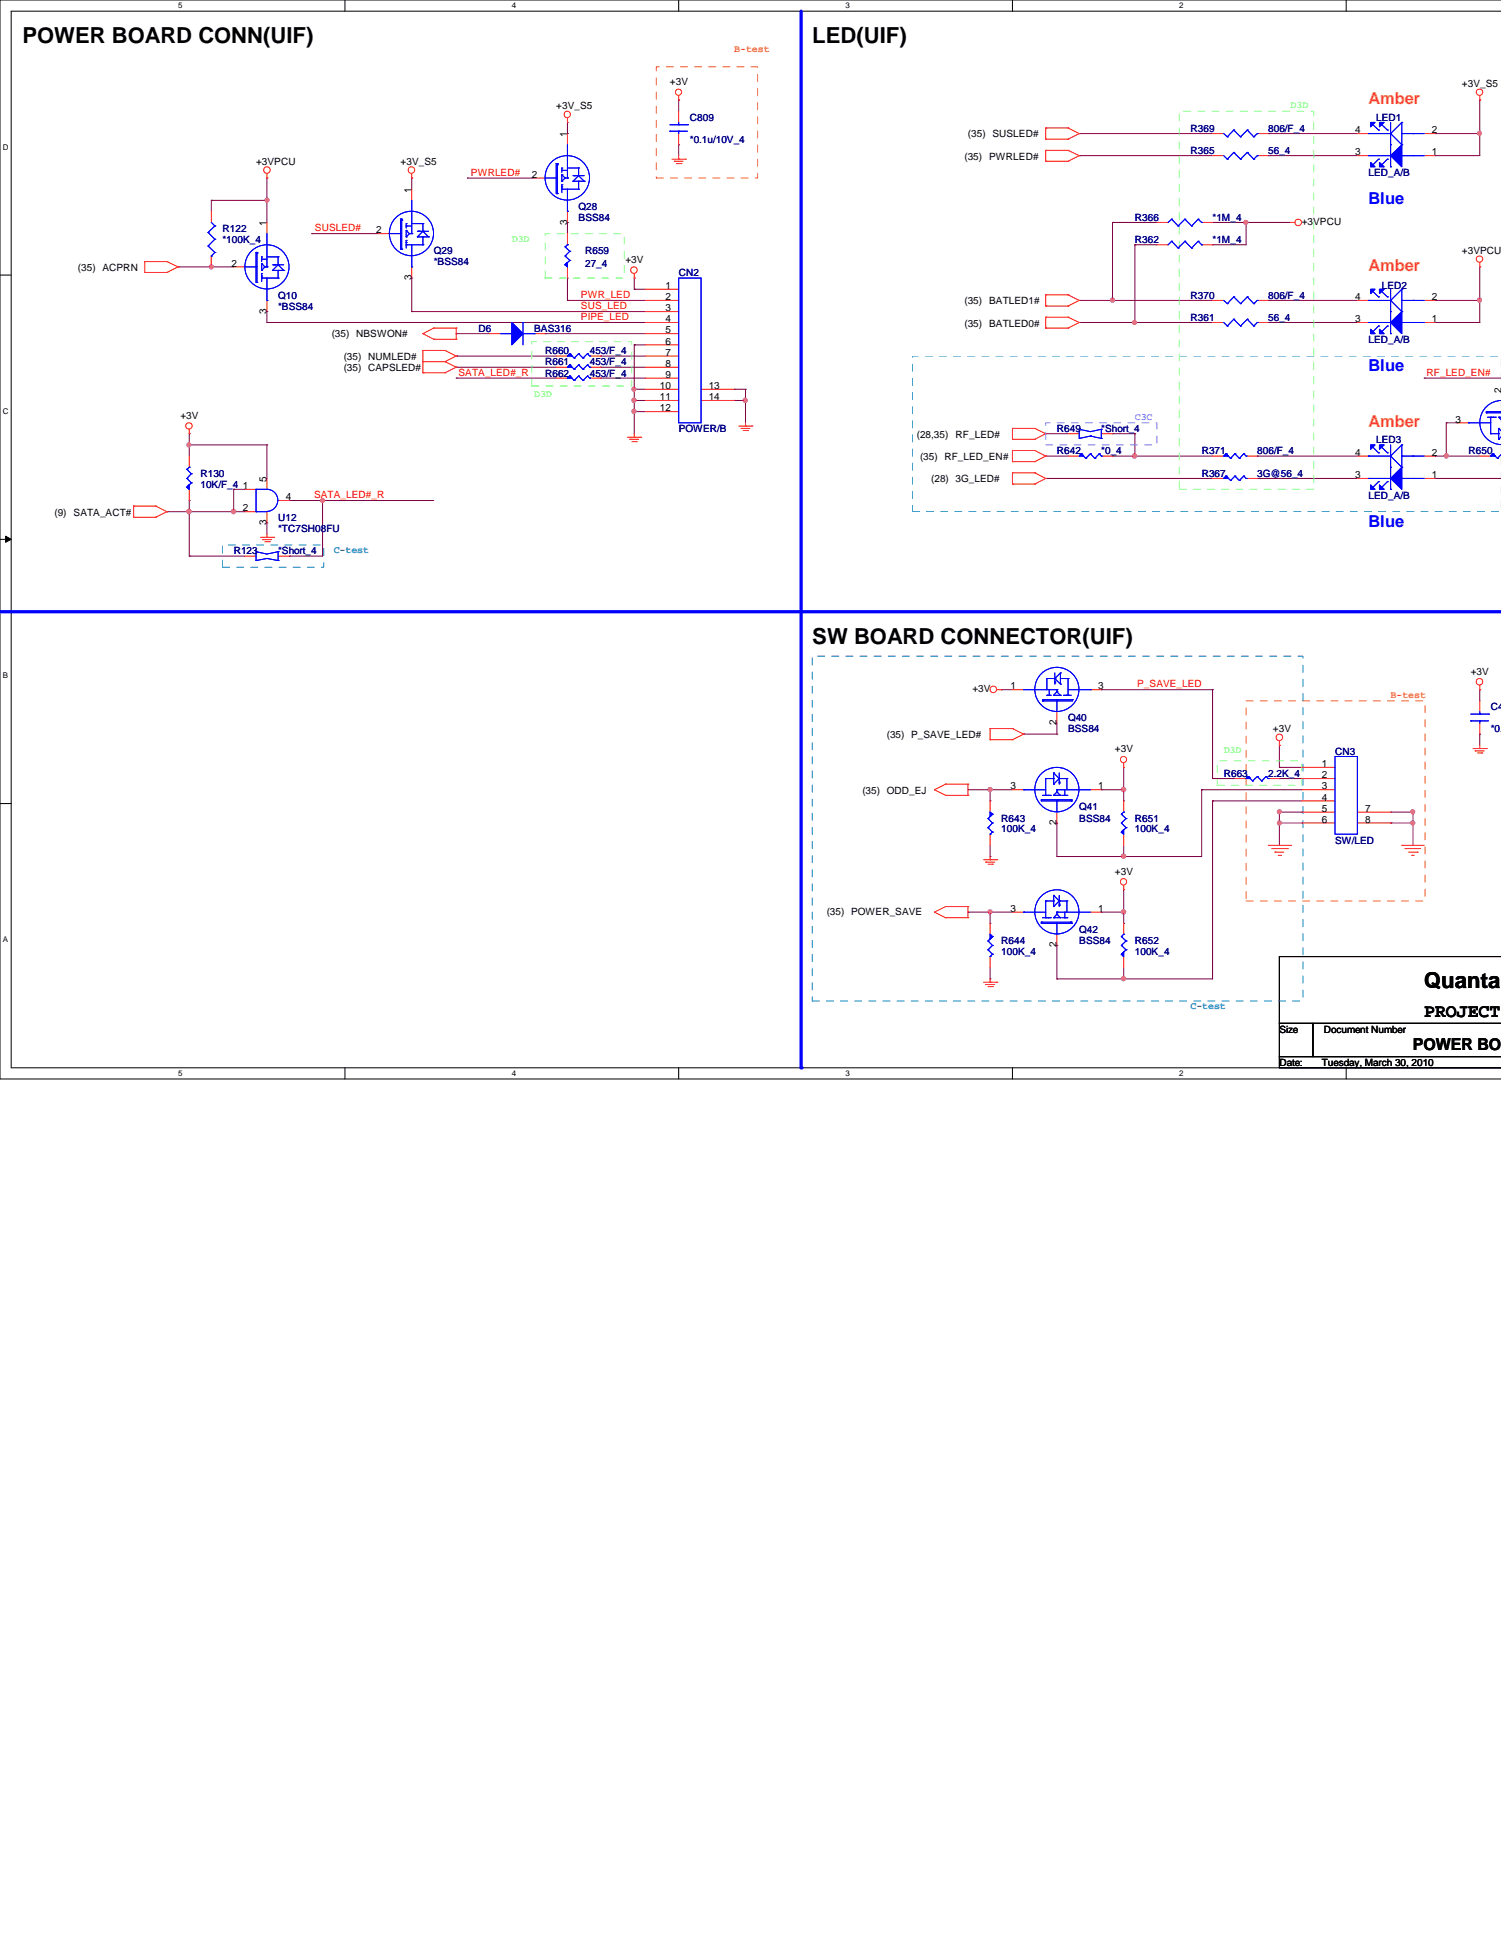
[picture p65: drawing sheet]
<svg xmlns="http://www.w3.org/2000/svg" width="216mm" height="279mm" viewBox="0 0 216 279" stroke-linecap="round" stroke-linejoin="round" font-family="sans-serif">
<defs><g id="words">
<g font-size="3.2">
<text x="3.2" y="6.2">POWER BOARD CONN(UIF)</text>
<text x="116.8" y="6.2">LED(UIF)</text>
<text x="116.8" y="92.6">SW BOARD CONNECTOR(UIF)</text>
<text x="204.9" y="142.2">Quanta C</text>
</g>
<text font-size="2.7" x="204.9" y="146.3">PROJECT</text>
<g font-size="2.4" fill="#ff8000">
<text x="196.8" y="15">Amber</text>
<text x="196.8" y="39">Amber</text>
<text x="196.8" y="61.4">Amber</text>
</g>
<g font-size="2.4" fill="#00f">
<text x="196.8" y="29.4">Blue</text>
<text x="196.8" y="53.4">Blue</text>
<text x="196.8" y="75.8">Blue</text>
</g>
<text font-size="2.4" x="203.2" y="151">POWER BOA</text>
<g font-size="1.4" fill="#ff8000">
<text x="105.6" y="7.5">B-test</text>
<text x="200" y="100.4">B-test</text>
</g>
<g font-size="1.4">
<text x="80" y="15.7">+3V_S5</text>
<text x="96.4" y="12.2">+3V</text>
<text x="210.3" y="12.6">+3V_S5</text>
<text x="36.8" y="23.7">+3VPCU</text>
<text x="57.6" y="23.7">+3V_S5</text>
<text x="81.6" y="19.7" transform="rotate(-90 81.6 19.7)">1</text>
<text x="138.7" y="23">(35) PWRLED#</text>
<text x="139.2" y="19.8">(35) SUSLED#</text>
<text x="194.9" y="19.2">4</text>
<text x="194.9" y="22.4">3</text>
<text x="206" y="22.4">1</text>
<text x="206" y="19.2">2</text>
<text x="59.2" y="27.7" transform="rotate(-90 59.2 27.7)">1</text>
<text x="76.5" y="25.6">2</text>
<text x="38.4" y="32.5" transform="rotate(-90 38.4 32.5)">1</text>
<text x="54.1" y="33.6">2</text>
<text x="81.6" y="32.3" transform="rotate(-90 81.6 32.3)">3</text>
<text x="187.2" y="32.4">+3VPCU</text>
<text x="11.2" y="39">(35) ACPRN</text>
<text x="33.3" y="38.4">2</text>
<text x="59.2" y="40.3" transform="rotate(-90 59.2 40.3)">3</text>
<text x="90" y="37.8">+3V</text>
<text x="95.7" y="41.6">1</text>
<text x="210.3" y="36.6">+3VPCU</text>
<text x="38.4" y="45.1" transform="rotate(-90 38.4 45.1)">3</text>
<text x="95.7" y="43.2">2</text>
<text x="95.7" y="44.8">3</text>
<text x="95.7" y="46.4">4</text>
<text x="95.7" y="48">5</text>
<text x="138.7" y="43.8">(35) BATLED1#</text>
<text x="138.7" y="47">(35) BATLED0#</text>
<text x="194.9" y="43.2">4</text>
<text x="194.9" y="46.4">3</text>
<text x="206" y="46.4">1</text>
<text x="206" y="43.2">2</text>
<text x="47.7" y="48.6">(35) NBSWON#</text>
<text x="49.4" y="51.8">(35) NUMLED#</text>
<text x="49.4" y="53.4">(35) CAPSLED#</text>
<text x="95.7" y="49.6">6</text>
<text x="95.7" y="51.2">7</text>
<text x="95.7" y="52.8">8</text>
<text x="94.9" y="56">10</text>
<text x="94.9" y="57.6">11</text>
<text x="94.9" y="59.2">12</text>
<text x="95.7" y="54.4">9</text>
<text x="101.9" y="56">13</text>
<text x="101.9" y="57.6">14</text>
<text x="216" y="56.5" transform="rotate(-90 216 56.5)">2</text>
<text x="26" y="60.2">+3V</text>
<text x="131.9" y="63">(28,35)</text>
<text x="137.5" y="63">RF_LED#</text>
<text x="194.9" y="65.6">4</text>
<text x="206" y="65.6">2</text>
<text x="209.3" y="60.8">3</text>
<text x="34.9" y="70.4">1</text>
<text x="38.4" y="69.3" transform="rotate(-90 38.4 69.3)">5</text>
<text x="41.1" y="72">4</text>
<text x="132.3" y="66.2">(35) RF_LED_EN#</text>
<text x="133.9" y="69.4">(28) 3G_LED#</text>
<text x="194.9" y="68.8">3</text>
<text x="206" y="68.8">1</text>
<text x="7.8" y="74.2">(9) SATA_ACT#</text>
<text x="34.9" y="73.6">2</text>
<text x="38.4" y="75.5" transform="rotate(-90 38.4 75.5)">3</text>
<text x="139.9" y="99.6">+3V</text>
<text x="145.3" y="99.2">1</text>
<text x="157.9" y="99.2">3</text>
<text x="211.5" y="97.1">+3V</text>
<text x="127.6" y="106.2">(35) P_SAVE_LED#</text>
<text x="152" y="104.3" transform="rotate(-90 152 104.3)">2</text>
<text x="183.1" y="105.4">+3V</text>
<text x="145.3" y="113.6">3</text>
<text x="157.9" y="113.6">1</text>
<text x="160.4" y="108.2">+3V</text>
<text x="190.1" y="110.4">1</text>
<text x="190.1" y="112">2</text>
<text x="190.1" y="113.6">3</text>
<text x="124" y="114.2">(35) ODD_EJ</text>
<text x="152" y="118.7" transform="rotate(-90 152 118.7)">2</text>
<text x="190.1" y="115.2">4</text>
<text x="190.1" y="116.8">5</text>
<text x="190.1" y="118.4">6</text>
<text x="196.3" y="116.8">7</text>
<text x="196.3" y="118.4">8</text>
<text x="160.4" y="125.9">+3V</text>
<text x="118.9" y="131.6">(35) POWER_SAVE</text>
<text x="145.3" y="131.2">3</text>
<text x="157.9" y="131.2">1</text>
<text x="152" y="136.3" transform="rotate(-90 152 136.3)">2</text>
<text x="184" y="148.6">Size</text>
<text x="190.4" y="148.6">Document Number</text>
<text x="184" y="153.4">Date:</text>
<text x="190.1" y="153.4">Tuesday, March 30, 2010</text>
</g>
<g font-size="1.4" fill="#000080">
<text x="99.2" y="17.4">C809</text>
<text x="198" y="17.4">LED1</text>
<text x="99.2" y="20.6">*0.1u/10V_4</text>
<text x="171.2" y="19">R369</text>
<text x="171.2" y="22.2">R365</text>
<text x="182.4" y="19">806/F_4</text>
<text x="182.4" y="22.2">56_4</text>
<text x="196.8" y="25.4">LED_A/B</text>
<text x="32" y="33.4">R122</text>
<text x="32" y="35">*100K_4</text>
<text x="83.2" y="30.2">Q28</text>
<text x="83.2" y="31.8">BSS84</text>
<text x="163.2" y="35">R362</text>
<text x="163.2" y="31.8">R366</text>
<text x="174.4" y="35">*1M_4</text>
<text x="174.4" y="31.8">*1M_4</text>
<text x="62.4" y="36.6">Q29</text>
<text x="62.4" y="38.2">*BSS84</text>
<text x="84.2" y="36.6">R659</text>
<text x="84.2" y="38.5">27_4</text>
<text x="97.6" y="39.8">CN2</text>
<text x="198.8" y="41.5">LED2</text>
<text x="40" y="43">Q10</text>
<text x="40" y="44.6">*BSS84</text>
<text x="68.8" y="47.8">D6</text>
<text x="76.8" y="47.8">BAS316</text>
<text x="171.2" y="43">R370</text>
<text x="171.2" y="46.2">R361</text>
<text x="182.4" y="43">806/F_4</text>
<text x="182.4" y="46.2">56_4</text>
<text x="78.4" y="51">R660</text>
<text x="78.4" y="52.6">R661</text>
<text x="84.8" y="51">453/F_4</text>
<text x="84.8" y="52.6">453/F_4</text>
<text x="196.8" y="49.4">LED_A/B</text>
<text x="78.4" y="54.2">R662</text>
<text x="84.8" y="54.2">453/F_4</text>
<text x="97.6" y="62.2">POWER/B</text>
<text x="152" y="65.4">R642</text>
<text x="152" y="62.2">R649</text>
<text x="158.4" y="65.4">*0_4</text>
<text x="158.4" y="62.2">*Short_4</text>
<text x="172.8" y="65.4">R371</text>
<text x="180.8" y="65.4">806/F_4</text>
<text x="198" y="63.8">LED3</text>
<text x="211.2" y="65.4">R650</text>
<text x="28.8" y="68.6">R130</text>
<text x="28.8" y="70.2">10K/F_4</text>
<text x="172.8" y="68.6">R367</text>
<text x="180.8" y="68.6">3G@56_4</text>
<text x="196.8" y="71.8">LED_A/B</text>
<text x="40" y="75">U12</text>
<text x="40" y="76.6">*TC7SH08FU</text>
<text x="33.6" y="79.8">R123</text>
<text x="40" y="79.8">*Short_4</text>
<text x="153.6" y="103.8">Q40</text>
<text x="153.6" y="105.4">BSS84</text>
<text x="214.4" y="102.2">C49</text>
<text x="214.4" y="105.4">*0.1</text>
<text x="176" y="111.8">R663</text>
<text x="182.4" y="111.8">2.2K_4</text>
<text x="192" y="108.6">CN3</text>
<text x="144" y="118.2">R643</text>
<text x="144" y="119.8">100K_4</text>
<text x="155.2" y="116.6">Q41</text>
<text x="155.2" y="118.2">BSS84</text>
<text x="163.2" y="118.2">R651</text>
<text x="163.2" y="119.8">100K_4</text>
<text x="192" y="121.4">SW/LED</text>
<text x="144" y="135.8">R644</text>
<text x="144" y="137.4">100K_4</text>
<text x="155.2" y="134.2">Q42</text>
<text x="155.2" y="135.8">BSS84</text>
<text x="163.2" y="135.8">R652</text>
<text x="163.2" y="137.4">100K_4</text>
</g>
<g font-size="1.4" fill="#80ff80">
<text x="185.6" y="15.5">D3D</text>
<text x="73.6" y="34.8">D3D</text>
<text x="76.8" y="57.2">D3D</text>
<text x="176" y="108.4">D3D</text>
</g>
<g font-size="1.4" fill="#f00">
<text x="67.7" y="25.3">PWRLED#</text>
<text x="45.3" y="33.3">SUSLED#</text>
<text x="83.6" y="46.1">PIPE_LED</text>
<text x="83.6" y="44.5">SUS_LED</text>
<text x="83.6" y="42.9">PWR_LED</text>
<text x="66" y="54.1">SATA_LED#_R</text>
<text x="205.2" y="54.1">RF_LED_EN#</text>
<text x="45.2" y="71.7">SATA_LED#_R</text>
<text x="163.6" y="98.9">P_SAVE_LED</text>
</g>
<text font-size="1.4" fill="#8080ff" x="163.2" y="60.4">C3C</text>
<g font-size="1.4" fill="#008080">
<text x="48" y="79.5">C-test</text>
<text x="171.2" y="145.2">C-test</text>
</g>
<g font-size="1.1">
<text x="25.6" y="1.1">5</text>
<text x="73.6" y="1.1">4</text>
<text x="121.6" y="1.1">3</text>
<text x="169.6" y="1.1">2</text>
<text x=".4" y="21.5">D</text>
<text x=".4" y="59.5">C</text>
<text x=".4" y="97.5">B</text>
<text x=".4" y="135.6">A</text>
<text x="25.6" y="154.8">5</text>
<text x="73.6" y="154.8">4</text>
<text x="121.6" y="154.8">3</text>
<text x="169.6" y="154.8">2</text>
</g>
</g></defs>
<path d="M215.9 0h-215.9v155.2h215.9M215.9 1.6h-214.3v152h214.3" fill="none" stroke="#000" stroke-width=".14"/>
<g fill="#fff">
<path d="M25.6 .2h.6v1.2h-.6z"/>
<path d="M25.6 153.8h.6v1.2h-.6z"/>
</g>
<path d="M49.6 0v1.6M49.6 153.6v1.6" fill="none" stroke="#000" stroke-width=".14"/>
<g fill="#fff">
<path d="M73.6 .2h.6v1.2h-.6z"/>
<path d="M73.6 153.8h.6v1.2h-.6z"/>
</g>
<path d="M97.6 0v1.6M97.6 153.6v1.6" fill="none" stroke="#000" stroke-width=".14"/>
<g fill="#fff">
<path d="M121.6 .2h.6v1.2h-.6z"/>
<path d="M121.6 153.8h.6v1.2h-.6z"/>
</g>
<path d="M145.6 0v1.6M145.6 153.6v1.6" fill="none" stroke="#000" stroke-width=".14"/>
<g fill="#fff">
<path d="M169.6 .2h.6v1.2h-.6z"/>
<path d="M169.6 153.8h.6v1.2h-.6z"/>
</g>
<path d="M193.6 0v1.6M193.6 153.6v1.6" fill="none" stroke="#000" stroke-width=".14"/>
<g fill="#fff">
<path d="M.4 20.6h.8v1.2h-.8z"/>
<path d="M.4 58.5h.8v1.2h-.8z"/>
</g>
<path d="M0 39.6h1.6" fill="none" stroke="#000" stroke-width=".14"/>
<path d="M.4 96.6h.7v1.1h-.7z" fill="#fff"/>
<path d="M0 77.6h1.6M.8 77.1l.8 .5-.8 .4z" fill="none" stroke="#000" stroke-width=".14"/>
<path d="M.8 77.1l.8 .5-.8 .4z" fill="#000"/>
<path d="M.4 134.6h.7v1.2h-.7z" fill="#fff"/>
<path d="M0 115.6h1.6" fill="none" stroke="#000" stroke-width=".14"/>
<path d="M38.4 28.8h.1M38.4 28.8v3.2M107.2 56h.1M107.2 56v1.6" fill="none" stroke="#800040" stroke-width=".14"/>
<circle cx="38.4" cy="28.8" r=".3" fill="#f0f"/>
<circle cx="38.4" cy="28.8" r=".3" fill="none" stroke="#f0f" stroke-width=".14"/>
<path d="M30.4 38.4h.1M30.4 38.4h3.2M38.4 46.4h.1M38.4 44.8h.1M38.4 46.4h54.4M38.4 44.8v1.6" fill="none" stroke="#800040" stroke-width=".14"/>
<circle cx="30.4" cy="38.4" r=".3" fill="#f0f"/>
<circle cx="30.4" cy="38.4" r=".3" fill="none" stroke="#f0f" stroke-width=".14"/>
<path d="M65.6 48h.1M65.6 48h4.8M206.4 46.4h.1M212.9 43.2h.1M212.9 43.2v3.2h-6.5" fill="none" stroke="#800040" stroke-width=".14"/>
<circle cx="212.8" cy="43.2" r=".3" fill="#f0f"/>
<circle cx="212.8" cy="43.2" r=".3" fill="none" stroke="#f0f" stroke-width=".14"/>
<path d="M163.2 35.2h.1M163.2 35.2v11.2h-8M155.2 46.4h.1M160 43.2h.1M160 43.2h14.4" fill="none" stroke="#800040" stroke-width=".14"/>
<circle cx="160" cy="43.2" r=".3" fill="#f0f"/>
<circle cx="160" cy="43.2" r=".3" fill="none" stroke="#f0f" stroke-width=".14"/>
<path d="M163.2 46.4h.1M163.2 46.4h11.2" fill="none" stroke="#800040" stroke-width=".14"/>
<circle cx="163.2" cy="46.4" r=".3" fill="#f0f"/>
<circle cx="163.2" cy="46.4" r=".3" fill="none" stroke="#f0f" stroke-width=".14"/>
<path d="M160 32h.1M160 32h6.4M163.2 35.2h.1M163.2 35.2h3.2M174.4 35.2h.1M174.4 32h.1M174.4 32h11.2M179.2 32h.1M179.2 32v3.2h-4.8M212.9 38.4h.1M212.9 38.4v4.8" fill="none" stroke="#800040" stroke-width=".14"/>
<circle cx="179.2" cy="32" r=".3" fill="#f0f"/>
<circle cx="179.2" cy="32" r=".3" fill="none" stroke="#f0f" stroke-width=".14"/>
<g fill="none" stroke="#800040" stroke-width=".14">
<path d="M155.2 19.2h.1M155.2 19.2h19.2M182.4 19.2h.1M182.4 19.2h12.8M212.9 19.2h.1M212.9 14.4h.1M212.9 14.4v8h-6.5M155.2 22.4h.1M155.2 22.4h19.2M160 32h.1M160 32v11.2h-4.8M182.4 22.4h.1"/>
<path d="M182.4 22.4h12.8M206.4 22.4h.1M155.2 43.2h.1M182.4 43.2h.1M182.4 46.4h.1M182.4 43.2h12.8M182.4 46.4h12.8M206.4 43.2h.1M206.4 43.2h6.5"/>
</g>
<circle cx="212.8" cy="19.2" r=".3" fill="#f0f"/>
<circle cx="212.8" cy="19.2" r=".3" fill="none" stroke="#f0f" stroke-width=".14"/>
<g fill="none" stroke="#800040" stroke-width=".14">
<path d="M81.6 19.2h.1M81.6 17.6v1.6M206.4 19.2h.1M206.4 19.2h6.5M25.6 38.4h.1M30.4 28.8h.1M30.4 36.8h.1M30.4 28.8v1.6M30.4 36.8v1.6h-4.8M38.4 25.6h.1M38.4 25.6v3.2h-8M44.8 33.6h.1"/>
<path d="M44.8 33.6h9.6M59.2 25.6h.1M59.2 25.6v1.6M67.2 25.6h.1M67.2 25.6h9.6M59.2 44.8h.1M59.2 40h.1M59.2 40v4.8M59.2 44.8h33.6M81.6 40h.1M81.6 43.2h.1M81.6 40v3.2"/>
<path d="M81.6 43.2h11.2M107.2 57.6h.1M107.2 57.6v3.2"/>
</g>
<circle cx="107.2" cy="57.6" r=".31" fill="#f0f"/>
<circle cx="107.2" cy="57.6" r=".31" fill="none" stroke="#f0f" stroke-width=".14"/>
<g fill="none" stroke="#800040" stroke-width=".14">
<path d="M105.6 57.6h.1M105.6 56h.1M105.6 57.6h1.6M105.6 56h1.6M24 73.6h.1M24 73.6h9.6M27.2 62.4h.1M27.2 72h.1M27.2 73.6h.1M27.2 62.4v1.6M27.2 72v1.6M38.4 75.2h.1"/>
<path d="M38.4 75.2v1.6M46.4 72h.1M46.4 72h16"/>
</g>
<circle cx="27.2" cy="73.6" r=".31" fill="#f0f"/>
<circle cx="27.2" cy="73.6" r=".31" fill="none" stroke="#f0f" stroke-width=".14"/>
<path d="M27.2 73.6h.1M27.2 73.6v6.4" fill="none" stroke="#800040" stroke-width=".14"/>
<circle cx="27.2" cy="73.6" r=".31" fill="#f0f"/>
<circle cx="27.2" cy="73.6" r=".31" fill="none" stroke="#f0f" stroke-width=".14"/>
<path d="M27.2 64h.1M27.2 64v1.6M33.6 73.6h.1M33.6 73.6h1.6" fill="none" stroke="#800040" stroke-width=".14"/>
<circle cx="33.6" cy="73.6" r=".32" fill="#f0f"/>
<circle cx="33.6" cy="73.6" r=".32" fill="none" stroke="#f0f" stroke-width=".14"/>
<path d="M33.6 70.4h.1M33.6 70.4v3.2M33.6 70.4h1.6M38.4 64h.1M38.4 64v4.8M41.6 72h.1M41.6 72h4.8M46.4 72h.1M46.4 72v8h-4.8M27.2 80h.1M27.2 80h8M41.6 80h.1" fill="none" stroke="#800040" stroke-width=".14"/>
<circle cx="46.4" cy="72" r=".3" fill="#f0f"/>
<circle cx="46.4" cy="72" r=".3" fill="none" stroke="#f0f" stroke-width=".14"/>
<path d="M27.2 64h.1M27.2 64h11.2" fill="none" stroke="#800040" stroke-width=".14"/>
<circle cx="27.2" cy="64" r=".3" fill="#f0f"/>
<circle cx="27.2" cy="64" r=".3" fill="none" stroke="#f0f" stroke-width=".14"/>
<path d="M65.6 51.2h.1M65.6 52.8h.1M65.6 51.2h14.4M65.6 52.8h14.4M91.2 59.2h.1M91.2 59.2v3.2M91.2 59.2h1.6" fill="none" stroke="#800040" stroke-width=".14"/>
<circle cx="91.2" cy="59.2" r=".3" fill="#f0f"/>
<circle cx="91.2" cy="59.2" r=".3" fill="none" stroke="#f0f" stroke-width=".14"/>
<path d="M91.2 40h.1M91.2 41.6h.1M91.2 49.6h.1M91.2 56h.1M91.2 40v1.6M91.2 56v1.6M91.2 41.6h1.6M91.2 49.6h1.6M91.2 56h1.6" fill="none" stroke="#800040" stroke-width=".14"/>
<circle cx="91.2" cy="56" r=".3" fill="#f0f"/>
<circle cx="91.2" cy="56" r=".3" fill="none" stroke="#f0f" stroke-width=".14"/>
<path d="M91.2 57.6h.1M91.2 57.6h1.6M91.2 57.6v1.6" fill="none" stroke="#800040" stroke-width=".14"/>
<circle cx="91.2" cy="57.6" r=".31" fill="#f0f"/>
<circle cx="91.2" cy="57.6" r=".31" fill="none" stroke="#f0f" stroke-width=".14"/>
<g fill="none" stroke="#800040" stroke-width=".14">
<path d="M65.6 54.4h.1M65.6 54.4h14.4M78.4 48h.1M78.4 48h14.4M91.2 49.6h.1M91.2 49.6v6.4M150.4 68.8h.1M150.4 68.8h24M163.2 65.6h.1M163.2 65.6h11.2M180.8 68.8h.1M180.8 65.6h.1"/>
<path d="M180.8 68.8h14.4M180.8 65.6h14.4M206.4 68.8h.1M206.4 68.8h9.5"/>
</g>
<circle cx="163.2" cy="65.6" r=".31" fill="#f0f"/>
<circle cx="163.2" cy="65.6" r=".31" fill="none" stroke="#f0f" stroke-width=".14"/>
<g fill="none" stroke="#800040" stroke-width=".14">
<path d="M212.9 99.2h.1M212.9 99.2v1.6M174.4 112h.1M174.4 112h3.2M184 110.4h.1M184 107.2h.1M184 118.4h.1M184 110.4h3.2M184 107.2v3.2M184 118.4v3.2M184 118.4h3.2M212.9 105.6h.1"/>
<path d="M212.9 105.6v1.6"/>
</g>
<circle cx="184" cy="118.4" r=".3" fill="#f0f"/>
<circle cx="184" cy="118.4" r=".3" fill="none" stroke="#f0f" stroke-width=".14"/>
<path d="M184 116.8h.1M184 116.8h3.2M200 118.4h.1M200 118.4h3.2M203.2 118.4h.1M203.2 118.4v3.2" fill="none" stroke="#800040" stroke-width=".14"/>
<circle cx="203.2" cy="118.4" r=".3" fill="#f0f"/>
<circle cx="203.2" cy="118.4" r=".3" fill="none" stroke="#f0f" stroke-width=".14"/>
<g fill="none" stroke="#800040" stroke-width=".14">
<path d="M97.6 14.4h.1M97.6 14.4v1.6M97.6 20.8h.1M97.6 20.8v1.6M204.9 54.4h.1M204.9 54.4h11M150.4 62.4h.1M150.4 65.6h.1M150.4 62.4h3.2M150.4 65.6h3.2M160 62.4h.1M160 62.4h3.2"/>
<path d="M163.2 62.4h.1M163.2 62.4v3.2M208 65.6h.1M208 60.8h.1M208 65.6h4.9M208 60.8h1.6M208 60.8v4.8M144 99.2h.1M144 99.2h1.6M158.4 99.2h.1M158.4 99.2h16M174.4 99.2h.1"/>
<path d="M174.4 99.2v12.8M147.2 105.6h.1M147.2 105.6h4.8M152 105.6h.1M152 104v1.6M172.8 113.6h.1M172.8 113.6h14.4M172.8 113.6v9.6M174.4 115.2h.1M174.4 115.2h12.8M174.4 115.2v25.6M200 116.8h.1"/>
<path d="M200 116.8h3.2"/>
</g>
<circle cx="208" cy="65.6" r=".31" fill="#f0f"/>
<circle cx="208" cy="65.6" r=".31" fill="none" stroke="#f0f" stroke-width=".14"/>
<path d="M160 65.6h.1M160 65.6h3.2M206.4 65.6h.1M206.4 65.6h1.6M142.4 113.6h.1M142.4 113.6h3.2M161.6 113.6h.1M161.6 110.4v3.2M161.6 123.2h.1M161.6 121.6v1.6" fill="none" stroke="#800040" stroke-width=".14"/>
<circle cx="161.6" cy="113.6" r=".32" fill="#f0f"/>
<circle cx="161.6" cy="113.6" r=".32" fill="none" stroke="#f0f" stroke-width=".14"/>
<path d="M142.4 115.2h.1M142.4 113.6v1.6M142.4 123.2h.1M142.4 121.6v1.6" fill="none" stroke="#800040" stroke-width=".14"/>
<circle cx="142.4" cy="113.6" r=".31" fill="#f0f"/>
<circle cx="142.4" cy="113.6" r=".31" fill="none" stroke="#f0f" stroke-width=".14"/>
<path d="M152 118.4h.1M152 118.4v4.8M158.4 113.6h.1M158.4 113.6h3.2M161.6 123.2h.1M161.6 123.2h11.2" fill="none" stroke="#800040" stroke-width=".14"/>
<circle cx="161.6" cy="123.2" r=".31" fill="#f0f"/>
<circle cx="161.6" cy="123.2" r=".31" fill="none" stroke="#f0f" stroke-width=".14"/>
<path d="M142.4 131.2h.1M142.4 131.2h3.2M161.6 139.2v1.6M161.6 140.8h.1" fill="none" stroke="#800040" stroke-width=".14"/>
<circle cx="142.4" cy="131.2" r=".3" fill="#f0f"/>
<circle cx="142.4" cy="131.2" r=".3" fill="none" stroke="#f0f" stroke-width=".14"/>
<path d="M161.6 131.2h.1M161.6 128v3.2" fill="none" stroke="#800040" stroke-width=".14"/>
<circle cx="161.6" cy="131.2" r=".31" fill="#f0f"/>
<circle cx="161.6" cy="131.2" r=".31" fill="none" stroke="#f0f" stroke-width=".14"/>
<path d="M142.4 132.8h.1M142.4 131.2v1.6M142.4 139.2v1.6M152 136h.1M152 136v4.8M158.4 131.2h.1M158.4 131.2h3.2M142.4 140.8h.1M161.6 140.8h.1M161.6 140.8h12.8" fill="none" stroke="#800040" stroke-width=".14"/>
<circle cx="161.6" cy="140.8" r=".31" fill="#f0f"/>
<circle cx="161.6" cy="140.8" r=".31" fill="none" stroke="#f0f" stroke-width=".14"/>
<path d="M184 116.8h.1M184 116.8v1.6M139.2 131.2h.1M139.2 131.2h3.2M152 123.2h.1M152 123.2h9.6M152 140.8h.1M152 140.8h9.6" fill="none" stroke="#800040" stroke-width=".14"/>
<circle cx="184" cy="116.8" r=".3" fill="#f0f"/>
<circle cx="184" cy="116.8" r=".3" fill="none" stroke="#f0f" stroke-width=".14"/>
<path d="M139.2 113.6h.1M139.2 113.6h3.2M203.2 116.8h.1M203.2 116.8v1.6" fill="none" stroke="#800040" stroke-width=".14"/>
<circle cx="203.2" cy="116.8" r=".3" fill="#f0f"/>
<circle cx="203.2" cy="116.8" r=".3" fill="none" stroke="#f0f" stroke-width=".14"/>
<g fill="none" stroke="#800040" stroke-width=".14">
<path d="M81.6 32h.1M81.6 32v1.6M86.4 51.2h.1M86.4 52.8h.1M86.4 54.4h.1M86.4 51.2h6.4M86.4 52.8h6.4M86.4 54.4h6.4M161.6 115.2h.1M161.6 113.6v1.6M184 112h.1M184 112h3.2"/>
<path d="M161.6 132.8h.1M161.6 131.2v1.6"/>
</g>
<g fill="none" stroke="#f00" stroke-width=".14">
<path d="M81.6 17.6h.1M81.6 17v.6M97.6 14.4h.1M97.6 13.8v.6M150.4 18.4h.1M150.4 18.4v1.6M150.4 18.4h3.2M153.6 18.4h.1M153.6 18.4l1.6 .8M155.2 19.2h.1M155.2 19.2l-1.6 .8M212.9 14.4h.1"/>
<path d="M212.9 13.8v.6M20.8 39.2h.1M20.8 37.6h.1M20.8 39.2h3.2M20.8 37.6v1.6M20.8 37.6h3.2M24 39.2h.1M24 37.6h.1M24 37.6l1.6 .8M25.6 38.4h.1M25.6 38.4l-1.6 .8M38.4 25.6h.1"/>
<path d="M38.4 25v.6M59.2 25.6h.1M59.2 25v.6M91.2 39.4v.6M96.6 22.9h2M97 23.2h.1M97 23.2h1.3M97.3 23.5h.7M97.6 22.9h.1M97.6 22.4v.5M98 23.5h.1M98.6 22.9h.1"/>
<path d="M150.4 23.2h.1M150.4 21.6h.1M150.4 20h.1M150.4 21.6v1.6M150.4 23.2h3.2M150.4 21.6h3.2M150.4 20h3.2M153.6 23.2h.1M153.6 21.6h.1M153.6 20h.1M153.6 21.6l1.6 .8M155.2 22.4h.1"/>
<path d="M155.2 22.4l-1.6 .8M185.6 32h.1M185.6 32h.7M212.9 38.4h.1M212.9 37.8v.6M60.8 48h.1M60.8 50.4h.1M60.8 52h.1M60.8 53.6h.1M60.8 48l1.6 .8M60.8 50.4h3.2M60.8 50.4v3.2"/>
<path d="M60.8 52h3.2M60.8 53.6h3.2M62.4 47.2h.1M62.4 48.8h.1M62.4 47.2h3.2M62.4 47.2l-1.6 .8M62.4 48.8h3.2M64 50.4h.1M64 52h.1M64 53.6h.1M64 50.4l1.6 .8M64 52l1.6 .8"/>
<path d="M65.6 48.8h.1M65.6 47.2h.1M65.6 51.2h.1M65.6 52.8h.1M65.6 47.2v1.6M65.6 51.2l-1.6 .8M65.6 52.8l-1.6 .8M91.2 40h.1M150.4 44h.1M150.4 42.4h.1M150.4 47.2h.1M150.4 45.6h.1"/>
<path d="M150.4 47.2h3.2M150.4 44h3.2M150.4 42.4v1.6M150.4 45.6v1.6M150.4 42.4h3.2M150.4 45.6h3.2M153.6 44h.1M153.6 42.4h.1M153.6 47.2h.1M153.6 45.6h.1M153.6 42.4l1.6 .8M153.6 45.6l1.6 .8"/>
<path d="M155.2 43.2h.1M155.2 46.4h.1M155.2 43.2l-1.6 .8M155.2 46.4l-1.6 .8M19.2 74.4h.1M19.2 72.8h.1M19.2 72.8h3.2M19.2 74.4h3.2M19.2 72.8v1.6M22.4 72.8h.1M22.4 74.4h.1M22.4 72.8l1.6 .8"/>
<path d="M24 73.6h.1M24 73.6l-1.6 .8M27.2 62.4h.1M27.2 61.8v.6M37.5 77.3h1.9M37.8 77.6h.1M37.8 77.6h1.3M38.1 77.9h.6M38.4 77.3h.1M38.4 76.8v.5M38.7 77.9h.1M39.4 77.3h.1"/>
<path d="M90.3 62.9h1.9M90.6 63.2h.1M90.6 63.2h1.3M90.9 63.5h.6M91.2 62.9h.1M91.2 62.4v.5M91.5 63.5h.1M92.2 62.9h.1M106.3 61.3h1.9M106.6 61.6h.1M106.6 61.6h1.3M106.9 61.9h.6"/>
<path d="M107.2 61.3h.1M107.2 60.8v.5M107.5 61.9h.1M108.2 61.3h.1M145.6 69.6h.1M145.6 68h.1M145.6 63.2h.1M145.6 61.6h.1M145.6 66.4h.1M145.6 64.8h.1M145.6 69.6h3.2M145.6 61.6v1.6"/>
<path d="M145.6 64.8v1.6M145.6 68v1.6M145.6 68h3.2M145.6 63.2h3.2M145.6 61.6h3.2M145.6 66.4h3.2M145.6 64.8h3.2M148.8 69.6h.1M148.8 68h.1M148.8 63.2h.1M148.8 61.6h.1M148.8 66.4h.1"/>
<path d="M148.8 64.8h.1M148.8 68l1.6 .8M148.8 61.6l1.6 .8M148.8 64.8l1.6 .8M150.4 68.8h.1M150.4 62.4h.1M150.4 65.6h.1M150.4 68.8l-1.6 .8M150.4 62.4l-1.6 .8M150.4 65.6l-1.6 .8M143.4 99.2h.6M144 99.2h.1"/>
<path d="M212.9 99.2h.1M212.9 98.6v.6M134.4 113.6h.1M134.4 113.6l1.6 .8M136 114.4h.1M136 112.8h.1M136 114.4h3.2M136 112.8l-1.6 .8M136 112.8h3.2M139.2 112.8h.1M139.2 114.4h.1M139.2 112.8v1.6"/>
<path d="M142.4 106.4h.1M142.4 104.8h.1M142.4 106.4h3.2M142.4 104.8v1.6M142.4 104.8h3.2M145.6 106.4h.1M145.6 104.8h.1M145.6 104.8l1.6 .8M147.2 105.6h.1M147.2 105.6l-1.6 .8M161.6 110.4h.1M161.6 109.8v.6"/>
<path d="M184 107.2h.1M184 106.6v.6M211.9 107.7h1.9M212.2 108h.1M212.2 108h1.3M212.5 108.3h.6M212.9 107.7h.1M212.9 107.2v.5M213.1 108.3h.1M213.8 107.7h.1M134.4 131.2h.1M134.4 131.2l1.6 .8"/>
<path d="M136 130.4h.1M136 132h.1M136 130.4h3.2M136 130.4l-1.6 .8M136 132h3.2M139.2 132h.1M139.2 130.4h.1M139.2 130.4v1.6M141.5 123.7h1.9M141.8 124h.1M141.8 124h1.3M142.1 124.3h.6"/>
<path d="M142.4 123.7h.1M142.4 123.2v.5M142.7 124.3h.1M143.4 123.7h.1M161.6 128h.1M161.6 127.4v.6M182.4 121.6h3.2M182.9 122.1h2.3M183.4 122.6h.1M183.4 122.6h1.3M183.9 123.1h.3M184.2 123.1h.1"/>
<path d="M185.2 122.1h.1M185.6 121.6h.1M201.6 121.6h.1M201.6 121.6h3.3M202.1 122.1h.1M202.1 122.1h2.2M202.6 122.6h1.3M203.1 123.1h.1M203.1 123.1h.3M203.9 122.6h.1M141.5 141.3h1.9M141.8 141.6h.1"/>
<path d="M141.8 141.6h1.3M142.1 141.9h.6M142.4 141.3h.1M142.4 140.8v.5M142.7 141.9h.1M143.4 141.3h.1"/>
<circle cx="81.6" cy="16.5" r=".46"/>
<circle cx="97.6" cy="13.3" r=".45"/>
<circle cx="212.8" cy="13.3" r=".46"/>
<circle cx="38.4" cy="24.5" r=".47"/>
<circle cx="59.2" cy="24.5" r=".47"/>
<circle cx="91.2" cy="38.9" r=".47"/>
<circle cx="186.7" cy="32" r=".47"/>
<circle cx="212.8" cy="37.3" r=".46"/>
<circle cx="27.2" cy="61.3" r=".46"/>
<circle cx="142.9" cy="99.2" r=".47"/>
<circle cx="212.8" cy="98.1" r=".47"/>
<circle cx="161.6" cy="109.3" r=".45"/>
<circle cx="184" cy="106.1" r=".47"/>
<circle cx="161.6" cy="126.9" r=".46"/>
</g>
<path d="M215.9 137.6h-31.9v9.6h31.9h-27.1v4.8h27.1h-31.9v1.6h31.9M184 147.2h4.8v4.8h-4.8z" fill="none" stroke="#000" stroke-width=".14"/>
<path d="M115.2 1.6v152" fill="none" stroke="#00f" stroke-width=".47"/>
<circle cx="115.2" cy="153.6" r=".23" fill="#00f"/>
<path d="M0 88h215.9" fill="none" stroke="#00f" stroke-width=".47"/>
<path d="M94.4 9.6h14.6v16h-14.6zM179.2 100.8h25.8v28.8h-25.8z" fill="none" stroke="#ff8000" stroke-width=".14" stroke-dasharray="1 1 1 1 1 1 1 1"/>
<path d="M215.9 51.2h-84.7v22.4M32 78.4h14.6v3.2h-14.6zM131.2 73.6h84.7M116.8 94.4h70.6v49.6h-70.6z" fill="none" stroke="#0080c0" stroke-width=".14" stroke-dasharray="1 1 1 1 1 1 1 1"/>
<path d="M169.6 16h19.4v54.4h-19.4zM78.4 33.6h11.4v6.4h-11.4zM76.5 49.1h14.4v6.4h-14.4zM175.1 109.5h12.1v3.5h-12.1z" fill="none" stroke="#80ff80" stroke-width=".14" stroke-dasharray="1 1 1 1 1 1 1 1"/>
<path d="M150.4 60.8h16v3.2h-16z" fill="none" stroke="#8080ff" stroke-width=".14" stroke-dasharray="1 1 1 1 1 1 1 1"/>
<path d="M161.6 132.8v1.6M161.6 137.6v1.6" fill="none" stroke="#f00" stroke-width=".14"/>
<path d="M161.3 137.3h.1M161.3 136h.1M161.3 134.7h.1M161.3 137.3l.3 .3M161.3 136l.7 .7M161.3 134.7l.7 .7M161.6 134.4h.1M161.6 134.4l-.3 .3M162 136.7h.1M162 135.4h.1M162 136.7l-.7 .6M162 135.4l-.7 .6" fill="none" stroke="#00f" stroke-width=".14"/>
<path d="M161.3 137.3l.3-.3v.6l-.3-.3 .3-.3z" fill-rule="evenodd" fill="#00f"/>
<g fill="none" stroke="#00f" stroke-width=".14">
<path d="M161.3 137.3l.3-.3v.6l-.3-.3 .3-.3zM161.3 137.3h.1M161.3 136h.1M161.3 134.7h.1M161.3 137.3l.3 .3M161.3 136l.7 .7M161.3 134.7l.7 .7M161.6 134.4h.1M161.6 134.4l-.3 .3M162 136.7h.1M162 135.4h.1M162 136.7l-.7 .6"/>
<path d="M162 135.4l-.7 .6"/>
</g>
<path d="M161.3 137.3l.3-.3v.6l-.3-.3 .3-.3z" fill-rule="evenodd" fill="#00f"/>
<g fill="none" stroke="#00f" stroke-width=".14">
<path d="M168.5 34.7h.1M168.5 34.7l-.5 .5M168.5 34.7l1 1M169.5 35.7h.1M170.4 34.7h.1M170.4 34.7l-.9 1M170.4 34.7l1 1M171.4 35.7h.1M172.3 34.7h.1M172.3 34.7l-.9 1M172.3 34.7l.5 .5M172.8 35.2h.1"/>
<path d="M179.5 111.7h.1M179.5 111.7l-.3 .3M179.5 111.7l.7 .7M180.2 112.4h.1M180.8 111.7h.1M180.8 111.7l-.6 .7M180.8 111.7l.7 .7M181.5 112.4h.1M182.1 111.7h.1M182.1 111.7l-.6 .7M182.1 111.7l.3 .3M182.4 112h.1"/>
<path d="M161.3 137.3l.3-.3v.6l-.3-.3 .3-.3z"/>
</g>
<path d="M166.4 35.2h1.6M172.8 35.2h1.6M177.6 112h1.6M182.4 112h1.6" fill="none" stroke="#f00" stroke-width=".14"/>
<path d="M179.5 111.7l.4 .3h-.7l.3-.3 .4 .3z" fill-rule="evenodd" fill="#00f"/>
<g fill="none" stroke="#00f" stroke-width=".14">
<path d="M179.5 111.7l.4 .3h-.7l.3-.3 .4 .3zM179.5 111.7h.1M179.5 111.7l-.3 .3M179.5 111.7l.7 .7M180.2 112.4h.1M180.8 111.7h.1M180.8 111.7l-.6 .7M180.8 111.7l.7 .7M181.5 112.4h.1M182.1 111.7h.1M182.1 111.7l-.6 .7M182.1 111.7l.3 .3"/>
<path d="M182.4 112h.1"/>
</g>
<path d="M179.5 111.7l.4 .3h-.7l.3-.3 .4 .3z" fill-rule="evenodd" fill="#00f"/>
<g fill="none" stroke="#00f" stroke-width=".14">
<path d="M147.2 99.2h4.8M150.6 97.6h.1M150.6 97.6v1.6M150.6 97.6h1.1M150.9 99.2v.8M151.7 97.6h.1M151.7 98.3h.1M151.7 98.1h.1M151.7 96.8v1.6M151.7 97.6l.8 .8M152 99.2h.1M152 99.5h.1"/>
<path d="M152 99.2v.3M152 99.5l.5 .5M152 99.5l-.4 .5M152.5 97.6h.1M152.5 98.4h.1M152.5 96.8h.1M152.5 97.6h1.1M152.5 96.8v1.6M152.5 96.8l-.8 .8M153.6 97.6h.1M153.6 99.2h3.2M153.6 97.6v2.4"/>
<path d="M156.8 99.2h.1M149.9 100.8h.1M149.9 100.7h.1M149.9 100.7h4.4M149.9 100.7v.1M150.1 100.7h.1M150.6 100h.1M150.6 100h.6M150.9 100h.1M151.6 100h.1M151.6 100h.9M152 100.8h.1"/>
<path d="M152 100.8v1.6M152.5 100h.1M153 100h.1M153 100h1.1M153.3 100h.1M153.6 100h.1M154.3 100.7h.1M154.3 100.7v.1h-4.4M161.3 119.7h.1M161.3 118.4h.1M161.3 117.1h.1M161.3 119.7l.3 .3"/>
<path d="M161.3 118.4l.7 .7M161.3 117.1l.7 .7M161.6 116.8h.1M161.6 116.8l-.3 .3M162 119.1h.1M162 117.8h.1M162 119.1l-.7 .6M162 117.8l-.7 .6M179.5 111.7l.4 .3h-.7l.3-.3 .4 .3z"/>
<circle cx="152" cy="99.2" r="3.2"/>
</g>
<path d="M145.6 99.2h1.6M156.8 99.2h1.6M152 102.4v1.6M161.6 115.2v1.6M161.6 120v1.6" fill="none" stroke="#f00" stroke-width=".14"/>
<path d="M161.3 119.7l.3-.3v.6l-.3-.3 .3-.3z" fill-rule="evenodd" fill="#00f"/>
<g fill="none" stroke="#00f" stroke-width=".14">
<path d="M161.3 119.7l.3-.3v.6l-.3-.3 .3-.3zM161.3 119.7h.1M161.3 118.4h.1M161.3 117.1h.1M161.3 119.7l.3 .3M161.3 118.4l.7 .7M161.3 117.1l.7 .7M161.6 116.8h.1M161.6 116.8l-.3 .3M162 119.1h.1M162 117.8h.1M162 119.1l-.7 .6"/>
<path d="M162 117.8l-.7 .6"/>
</g>
<path d="M161.3 119.7l.3-.3v.6l-.3-.3 .3-.3z" fill-rule="evenodd" fill="#00f"/>
<path d="M36.8 73.6h.1M36.8 70.4h.1M36.8 73.6h1.6M36.8 70.4v3.2M36.8 70.4h1.6M38.4 70.4h.1M38.4 70.4a1.59 1.59 0 0 1 1.6 1.6 1.59 1.59 0 0 1-1.6 1.6M161.3 119.7l.3-.3v.6l-.3-.3 .3-.3z" fill="none" stroke="#00f" stroke-width=".14"/>
<path d="M195.2 43.2h1.6M195.2 46.4h1.6M204.9 43.2h1.5M204.9 46.4h1.5M35.2 70.4h1.6M35.2 73.6h1.6M38.4 68.8v1.6M38.4 73.6v1.6M40 72h1.6" fill="none" stroke="#f00" stroke-width=".14"/>
<path d="M198.4 47.4l.7 .6h-.7z" fill="#00f"/>
<path d="M198.4 47.4l.7 .6h-.7z" fill="none" stroke="#00f" stroke-width=".14"/>
<path d="M197.1 47.4l.7 .6h-.7z" fill="#00f"/>
<path d="M197.1 47.4l.7 .6h-.7z" fill="none" stroke="#00f" stroke-width=".14"/>
<path d="M197.1 41.6h.7l-.7 .6z" fill="#00f"/>
<path d="M197.1 41.6h.7l-.7 .6z" fill="none" stroke="#00f" stroke-width=".14"/>
<path d="M198.4 41.6h.7l-.7 .6z" fill="#00f"/>
<path d="M198.4 41.6h.7l-.7 .6z" fill="none" stroke="#00f" stroke-width=".14"/>
<path d="M200 46.4l1.6-1.6v3.2z" fill="#00f"/>
<g fill="none" stroke="#00f" stroke-width=".14">
<path d="M196.8 43.2h.1M196.8 46.4h.1M196.8 43.2h3.2M196.8 46.4h3.2M197.5 42l.8 .7M198.3 42.7h.1M198.3 46.9h.1M198.3 46.9l-.8 .8M198.8 42l.8 .7M199.6 42.7h.1M199.6 46.9h.1M199.6 46.9l-.8 .8"/>
<path d="M200 46.4l1.6-1.6v3.2zM200 43.2h.1M200 44.8h.1M200 48h.1M200 43.2l1.6 1.6M200 41.6v6.4M201.6 44.8h.1M201.6 41.6h.1M201.6 43.2h.1M201.6 46.4h.1M201.6 41.6v3.2M201.6 41.6l-1.6 1.6"/>
<path d="M201.6 43.2h3.3M201.6 46.4h3.3M203.2 43.2h.1M203.2 46.4h.1"/>
</g>
<path d="M198.4 47.4l.7 .6h-.7z" fill="#00f"/>
<path d="M198.4 47.4l.7 .6h-.7z" fill="none" stroke="#00f" stroke-width=".14"/>
<path d="M197.1 47.4l.7 .6h-.7z" fill="#00f"/>
<path d="M197.1 47.4l.7 .6h-.7z" fill="none" stroke="#00f" stroke-width=".14"/>
<path d="M197.1 41.6h.7l-.7 .6z" fill="#00f"/>
<path d="M197.1 41.6h.7l-.7 .6z" fill="none" stroke="#00f" stroke-width=".14"/>
<path d="M198.4 41.6h.7l-.7 .6z" fill="#00f"/>
<path d="M198.4 41.6h.7l-.7 .6z" fill="none" stroke="#00f" stroke-width=".14"/>
<path d="M200 46.4l1.6-1.6v3.2z" fill="#00f"/>
<g fill="none" stroke="#00f" stroke-width=".14">
<path d="M196.8 43.2h.1M196.8 46.4h.1M196.8 43.2h3.2M196.8 46.4h3.2M197.5 42l.8 .7M198.3 42.7h.1M198.3 46.9h.1M198.3 46.9l-.8 .8M198.8 42l.8 .7M199.6 42.7h.1M199.6 46.9h.1M199.6 46.9l-.8 .8"/>
<path d="M200 46.4l1.6-1.6v3.2zM200 43.2h.1M200 44.8h.1M200 48h.1M200 43.2l1.6 1.6M200 41.6v6.4M201.6 44.8h.1M201.6 41.6h.1M201.6 43.2h.1M201.6 46.4h.1M201.6 41.6v3.2M201.6 41.6l-1.6 1.6"/>
<path d="M201.6 43.2h3.3M201.6 46.4h3.3M203.2 43.2h.1M203.2 46.4h.1M176.4 65.3h.1M176.4 65.3l-.4 .3M176.4 65.3l.6 .7M177 66h.1M177.6 65.3h.1M177.6 65.3l-.6 .7M177.6 65.3l.7 .7M178.3 66h.1"/>
<path d="M178.9 65.3h.1M178.9 65.3l-.6 .7M178.9 65.3l.3 .3M179.2 65.6h.1"/>
</g>
<path d="M174.4 65.6h1.6M179.2 65.6h1.6" fill="none" stroke="#f00" stroke-width=".14"/>
<path d="M176.4 65.3l.3 .3h-.7l.4-.3 .3 .3z" fill-rule="evenodd" fill="#00f"/>
<g fill="none" stroke="#00f" stroke-width=".14">
<path d="M176.4 65.3l.3 .3h-.7l.4-.3 .3 .3zM176.4 65.3h.1M176.4 65.3l-.4 .3M176.4 65.3l.6 .7M177 66h.1M177.6 65.3h.1M177.6 65.3l-.6 .7M177.6 65.3l.7 .7M178.3 66h.1M178.9 65.3h.1M178.9 65.3l-.6 .7M178.9 65.3l.3 .3"/>
<path d="M179.2 65.6h.1"/>
</g>
<path d="M176.4 65.3l.3 .3h-.7l.4-.3 .3 .3z" fill-rule="evenodd" fill="#00f"/>
<g fill="none" stroke="#00f" stroke-width=".14">
<path d="M176 19.2l.5 .5M176.5 19.7h.1M177.5 18.7h.1M177.5 18.7l-1 1M177.5 18.7l.9 1M178.4 19.7h.1M179.4 18.7h.1M179.4 18.7l-1 1M179.4 18.7l.9 1M180.3 19.7h.1M180.8 19.2h.1M180.8 19.2l-.5 .5"/>
<path d="M29.9 33.4h.1M29.9 35.4h.1M29.9 33.4l1 1M29.9 35.4l1 .9M30.4 36.8h.1M30.4 32l.5 .5M30.9 32.5h.1M30.9 34.4h.1M30.9 36.3h.1M30.9 32.5l-1 .9M30.9 34.4l-1 1M30.9 36.3l-.5 .5"/>
<path d="M81.3 38.1h.1M81.3 36.8h.1M81.3 35.5h.1M81.3 38.1l.3 .3M81.3 36.8l.7 .7M81.3 35.5l.7 .7M81.6 35.2h.1M81.6 35.2l-.3 .3M82 37.5h.1M82 36.2h.1M82 37.5l-.7 .6M82 36.2l-.7 .6"/>
<path d="M176 43.2l.5 .5M176.5 43.7h.1M177.5 42.7h.1M177.5 42.7l-1 1M177.5 42.7l.9 1M178.4 43.7h.1M179.4 42.7h.1M179.4 42.7l-1 1M179.4 42.7l.9 1M180.3 43.7h.1M180.8 43.2h.1M180.8 43.2l-.5 .5"/>
<path d="M213.8 59.4h.1M213.8 59.4h2.1M215.9 57.6a3.2 3.2 0 0 0-3 3.2 3.2 3.2 0 0 0 3 3.2M215.9 59.2h-2.1v.2M36.8 79.4h.1M36.8 79.4l1.6 .3 1.6-.3M36.8 79.4v1.2M40 79.4h.1M40 79.4v1.2M176.4 65.3l.3 .3h-.7l.4-.3 .3 .3zM211.2 60.8h.1M211.2 60.8h3.2"/>
<path d="M214 60h1.1M214.4 60h.1M214.4 62.4h.1M214.4 60v2.4M214.4 62.4h1.2M214.8 60h.1M215.1 60h.1M215.6 62.4h.1M215.6 61.6h.1M215.6 63.2h.1M215.6 60h.1M215.6 60h.3"/>
<path d="M215.6 61.6v1.6M215.6 61.6l.3 .4M215.6 60l.3 .4M215.9 62.8l-.3 .4M36.8 80.6h.1M38.4 80.3h.1M38.4 80.3l1.6 .3M38.4 80.3l-1.6 .3M40 80.6h.1"/>
</g>
<path d="M174.4 19.2h1.6M180.8 19.2h1.6M30.4 30.4v1.6M30.4 36.8v1.6M81.6 33.6v1.6M81.6 38.4v1.6M174.4 43.2h1.6M180.8 43.2h1.6M209.6 60.8h1.6M35.2 80h1.6M40 80h1.6" fill="none" stroke="#f00" stroke-width=".14"/>
<path d="M81.3 38.1l.3-.3v.6l-.3-.3 .3-.3z" fill-rule="evenodd" fill="#00f"/>
<g fill="none" stroke="#00f" stroke-width=".14">
<path d="M81.3 38.1l.3-.3v.6l-.3-.3 .3-.3zM81.3 38.1h.1M81.3 36.8h.1M81.3 35.5h.1M81.3 38.1l.3 .3M81.3 36.8l.7 .7M81.3 35.5l.7 .7M81.6 35.2h.1M81.6 35.2l-.3 .3M82 37.5h.1M82 36.2h.1M82 37.5l-.7 .6"/>
<path d="M82 36.2l-.7 .6"/>
</g>
<path d="M81.3 38.1l.3-.3v.6l-.3-.3 .3-.3z" fill-rule="evenodd" fill="#00f"/>
<g fill="none" stroke="#00f" stroke-width=".14">
<path d="M81.3 38.1l.3-.3v.6l-.3-.3 .3-.3zM142.1 135.4h.1M142.1 136.7h.1M142.1 135.4l.6 .6M142.1 136.7l.6 .6M142.4 137.6h.1M142.4 134.4l.3 .3M142.7 134.7h.1M142.7 136h.1M142.7 137.3h.1M142.7 134.7l-.6 .7M142.7 136l-.6 .7"/>
<path d="M142.7 137.3l-.3 .3"/>
</g>
<path d="M142.4 132.8v1.6M142.4 137.6v1.6" fill="none" stroke="#f00" stroke-width=".14"/>
<path d="M142.4 134.4l.3 .3-.3 .4 .3-.4-.3 .4z" fill-rule="evenodd" fill="#00f"/>
<g fill="none" stroke="#00f" stroke-width=".14">
<path d="M142.1 135.4h.1M142.1 136.7h.1M142.1 135.4l.6 .6M142.1 136.7l.6 .6M142.4 134.4l.3 .3-.3 .4 .3-.4-.3 .4zM142.4 137.6h.1M142.4 134.4l.3 .3M142.7 134.7h.1M142.7 136h.1M142.7 137.3h.1M142.7 134.7l-.6 .7M142.7 136l-.6 .7"/>
<path d="M142.7 137.3l-.3 .3"/>
</g>
<path d="M142.4 134.4l.3 .3-.3 .4 .3-.4-.3 .4z" fill-rule="evenodd" fill="#00f"/>
<g fill="none" stroke="#00f" stroke-width=".14">
<path d="M56 33.6h1.6M57.6 31.5h.1M57.6 33.6h.1M57.6 31.5v4.4h.2M57.6 31.5h.2M57.8 35.9h.1M57.8 31.7h.1M57.8 31.5h.1M57.8 31.5v4.4M58.4 35.2h.1M58.4 34.9h.1M58.4 34.6h.1"/>
<path d="M58.4 32.5h.1M58.4 32.2h.1M58.4 33.1h.1M58.4 34.1h.1M58.4 35.2h2.4M58.4 32.2v.6M58.4 33.1v1M58.4 34.6v1.1M58.4 32.5h.8M58.4 33.1l.5 .5M58.9 33.6h.1M58.9 33.6h.3"/>
<path d="M58.9 33.6l-.5 .5M59.2 33.6h.1M59.2 38.4h.1M59.2 28.8v4.8M59.2 35.2v3.2M59.2 32.2h1.6M60 34.1h.1M60 33.3h1.6M60 34.1h1.6M60.2 33.3h.1M60.3 33.3h.1M60.8 32.2h.1"/>
<path d="M60.8 33.3h.1M60.8 35.2h.1M60.8 34.1h.1M60.8 32.2v1.1M60.8 34.1v1.1M60.8 33.3l-.8 .8M60.8 33.3l.8 .8M61.6 34.1h.1M142.1 117.8h.1M142.1 119.1h.1M142.1 117.8l.6 .6M142.1 119.1l.6 .6"/>
<path d="M142.4 116.8l.3 .3M142.7 117.1h.1M142.7 118.4h.1M142.7 119.7h.1M142.7 117.1l-.6 .7M142.7 118.4l-.6 .7M142.7 119.7l-.3 .3M142.4 134.4l.3 .3-.3 .4 .3-.4-.3 .4zM142.4 120h.1"/>
<circle cx="59.2" cy="33.6" r="3.2"/>
</g>
<path d="M54.4 33.6h1.6M59.2 27.2v1.6M59.2 38.4v1.6M142.4 115.2v1.6M142.4 120v1.6" fill="none" stroke="#f00" stroke-width=".14"/>
<path d="M142.4 116.8l.3 .3-.3 .4 .3-.4-.3 .4z" fill-rule="evenodd" fill="#00f"/>
<g fill="none" stroke="#00f" stroke-width=".14">
<path d="M142.1 117.8h.1M142.1 119.1h.1M142.1 117.8l.6 .6M142.1 119.1l.6 .6M142.4 116.8l.3 .3-.3 .4 .3-.4-.3 .4zM142.4 116.8l.3 .3M142.7 117.1h.1M142.7 118.4h.1M142.7 119.7h.1M142.7 117.1l-.6 .7M142.7 118.4l-.6 .7M142.7 119.7l-.3 .3"/>
<path d="M142.4 120h.1"/>
</g>
<path d="M142.4 116.8l.3 .3-.3 .4 .3-.4-.3 .4z" fill-rule="evenodd" fill="#00f"/>
<g fill="none" stroke="#00f" stroke-width=".14">
<path d="M82 54.1h.1M82 54.1l-.4 .3M82 54.1l.6 .6M82.6 54.7h.1M83.2 54.1h.1M83.2 54.1l-.6 .6M83.2 54.1l.7 .6M83.9 54.7h.1M84.5 54.1h.1M84.5 54.1l-.6 .6M84.5 54.1l.3 .3M84.8 54.4h.1"/>
<path d="M142.4 116.8l.3 .3-.3 .4 .3-.4-.3 .4zM192 108.8h3.2v11.2h-3.2zM211.5 103.7h.1M211.5 103.7h2.6M211.5 102.7h2.6M212.9 102.7h.1M212.9 103.7h.1M212.9 102.4v.3M212.9 103.7v.3M214.1 102.7h.1M147.2 131.2h.1M147.2 131.2h3.2"/>
<path d="M149.8 132.7h.1M149.8 132.7v.1h4.3M149.8 132.7h4.3M149.9 132h1.2M150.4 132h.1M150.4 129.6h.1M150.4 129.6v2.4M150.4 129.6h1.2M150.7 132h.1M151.1 132h.1M151.6 129.6h.1M151.6 130.4h.1"/>
<path d="M151.6 128.8h.1M151.6 132h.1M151.6 132h.9M151.6 128.8v1.6M151.6 128.8l.8 .8M152 131.2h.1M152 132.8h.1M152 131.5h.1M152 131.2h4.8M152 131.2v.3M152 132.8v1.6M152 131.5l-.4 .5"/>
<path d="M152 131.5l.5 .5M152.4 129.6h.1M152.4 130.3h.1M152.4 130.1h.1M152.4 129.6h1.1M152.4 128.8v1.6M152.4 129.6l-.8 .8M152.5 132h.1M152.8 132h.7M153.2 132h.1M153.2 131.2v.8M153.5 132h.1"/>
<path d="M153.5 129.6h.1M153.5 129.6v1.6M154 132.7h.1M154.1 132.8h.1M154.1 132.7h.1M154.1 132.7v.1"/>
<circle cx="152" cy="131.2" r="3.2"/>
</g>
<g fill="none" stroke="#f00" stroke-width=".14">
<path d="M80 54.4h1.6M84.8 54.4h1.6M187.2 110.4h4.8M187.2 112h4.8M187.2 113.6h4.8M187.2 115.2h4.8M187.2 116.8h4.8M187.2 118.4h4.8M195.2 116.8h4.8M195.2 118.4h4.8M212.9 100.8v1.6M212.9 104v1.6"/>
<path d="M145.6 131.2h1.6M152 134.4v1.6M156.8 131.2h1.6"/>
</g>
<path d="M81.6 54.4l.4-.3 .3 .3-.3-.3 .3 .3z" fill-rule="evenodd" fill="#00f"/>
<g fill="none" stroke="#00f" stroke-width=".14">
<path d="M81.6 54.4l.4-.3 .3 .3-.3-.3 .3 .3zM82 54.1h.1M82 54.1l-.4 .3M82 54.1l.6 .6M82.6 54.7h.1M83.2 54.1h.1M83.2 54.1l-.6 .6M83.2 54.1l.7 .6M83.9 54.7h.1M84.5 54.1h.1M84.5 54.1l-.6 .6M84.5 54.1l.3 .3"/>
<path d="M84.8 54.4h.1"/>
</g>
<path d="M81.6 54.4l.4-.3 .3 .3-.3-.3 .3 .3z" fill-rule="evenodd" fill="#00f"/>
<g fill="none" stroke="#00f" stroke-width=".14">
<path d="M81.6 54.4l.4-.3 .3 .3-.3-.3 .3 .3zM155.5 65.3h.1M155.5 65.3l-.3 .3M155.5 65.3l.7 .7M156.2 66h.1M156.8 65.3h.1M156.8 65.3l-.6 .7M156.8 65.3l.7 .7M157.5 66h.1M158.1 65.3h.1M158.1 65.3l-.6 .7M158.1 65.3l.3 .3"/>
<path d="M158.4 65.6h.1"/>
</g>
<path d="M153.6 65.6h1.6M158.4 65.6h1.6" fill="none" stroke="#f00" stroke-width=".14"/>
<path d="M155.5 65.3l.4 .3h-.7l.3-.3 .4 .3z" fill-rule="evenodd" fill="#00f"/>
<g fill="none" stroke="#00f" stroke-width=".14">
<path d="M155.5 65.3l.4 .3h-.7l.3-.3 .4 .3zM155.5 65.3h.1M155.5 65.3l-.3 .3M155.5 65.3l.7 .7M156.2 66h.1M156.8 65.3h.1M156.8 65.3l-.6 .7M156.8 65.3l.7 .7M157.5 66h.1M158.1 65.3h.1M158.1 65.3l-.6 .7M158.1 65.3l.3 .3"/>
<path d="M158.4 65.6h.1"/>
</g>
<path d="M155.5 65.3l.4 .3h-.7l.3-.3 .4 .3z" fill-rule="evenodd" fill="#00f"/>
<path d="M155.5 65.3l.4 .3h-.7l.3-.3 .4 .3z" fill="none" stroke="#00f" stroke-width=".14"/>
<path d="M195.2 19.2h1.6M204.9 19.2h1.5M195.2 22.4h1.6M204.9 22.4h1.5" fill="none" stroke="#f00" stroke-width=".14"/>
<path d="M198.4 23.4l.7 .6h-.7z" fill="#00f"/>
<path d="M198.4 23.4l.7 .6h-.7z" fill="none" stroke="#00f" stroke-width=".14"/>
<path d="M197.1 23.4l.7 .6h-.7z" fill="#00f"/>
<path d="M197.1 23.4l.7 .6h-.7z" fill="none" stroke="#00f" stroke-width=".14"/>
<path d="M197.1 17.6h.7l-.7 .6z" fill="#00f"/>
<path d="M197.1 17.6h.7l-.7 .6z" fill="none" stroke="#00f" stroke-width=".14"/>
<path d="M198.4 17.6h.7l-.7 .6z" fill="#00f"/>
<path d="M198.4 17.6h.7l-.7 .6z" fill="none" stroke="#00f" stroke-width=".14"/>
<path d="M200 22.4l1.6-1.6v3.2z" fill="#00f"/>
<g fill="none" stroke="#00f" stroke-width=".14">
<path d="M196.8 19.2h.1M196.8 19.2h3.2M197.5 17.9l.8 .8M198.3 18.7h.1M198.8 17.9l.8 .8M199.6 18.7h.1M200 19.2h.1M200 19.2l1.6 1.6M200 17.6v6.4M201.6 17.6h.1M201.6 19.2h.1M201.6 17.6v3.2"/>
<path d="M201.6 17.6l-1.6 1.6M201.6 19.2h3.3M203.2 19.2h.1M196.8 22.4h.1M196.8 22.4h3.2M198.3 22.9h.1M198.3 22.9l-.8 .8M199.6 22.9h.1M199.6 22.9l-.8 .8M200 22.4l1.6-1.6v3.2zM200 20.8h.1M200 24h.1"/>
<path d="M201.6 20.8h.1M201.6 22.4h.1M201.6 22.4h3.3M203.2 22.4h.1"/>
</g>
<path d="M198.4 23.4l.7 .6h-.7z" fill="#00f"/>
<path d="M198.4 23.4l.7 .6h-.7z" fill="none" stroke="#00f" stroke-width=".14"/>
<path d="M197.1 23.4l.7 .6h-.7z" fill="#00f"/>
<path d="M197.1 23.4l.7 .6h-.7z" fill="none" stroke="#00f" stroke-width=".14"/>
<path d="M197.1 17.6h.7l-.7 .6z" fill="#00f"/>
<path d="M197.1 17.6h.7l-.7 .6z" fill="none" stroke="#00f" stroke-width=".14"/>
<path d="M198.4 17.6h.7l-.7 .6z" fill="#00f"/>
<path d="M198.4 17.6h.7l-.7 .6z" fill="none" stroke="#00f" stroke-width=".14"/>
<path d="M200 22.4l1.6-1.6v3.2z" fill="#00f"/>
<g fill="none" stroke="#00f" stroke-width=".14">
<path d="M196.8 19.2h.1M196.8 19.2h3.2M197.5 17.9l.8 .8M198.3 18.7h.1M198.8 17.9l.8 .8M199.6 18.7h.1M200 19.2h.1M200 19.2l1.6 1.6M200 17.6v6.4M201.6 17.6h.1M201.6 19.2h.1M201.6 17.6v3.2"/>
<path d="M201.6 17.6l-1.6 1.6M201.6 19.2h3.3M203.2 19.2h.1M196.8 22.4h.1M196.8 22.4h3.2M198.3 22.9h.1M198.3 22.9l-.8 .8M199.6 22.9h.1M199.6 22.9l-.8 .8M200 22.4l1.6-1.6v3.2zM200 20.8h.1M200 24h.1"/>
<path d="M201.6 20.8h.1M201.6 22.4h.1M201.6 22.4h3.3M203.2 22.4h.1M82 50.9h.1M82 50.9l-.4 .3M82 50.9l.6 .6M82.6 51.5h.1M83.2 50.9h.1M83.2 50.9l-.6 .6M83.2 50.9l.7 .6M83.9 51.5h.1"/>
<path d="M84.5 50.9h.1M84.5 50.9l-.6 .6M84.5 50.9l.3 .3M84.8 51.2h.1M155.2 61.8h.1M155.2 63.1h.1M155.2 61.8l1.6 .3 1.6-.3M155.2 61.8v1.3M156.8 62.7h.1M156.8 62.7l1.6 .4M156.8 62.7l-1.6 .4M158.4 61.8h.1"/>
<path d="M158.4 63.1h.1M158.4 61.8v1.3M147.2 113.6h.1M147.2 113.6h3.2M149.8 115.1h.1M149.8 115.1v.1h4.3M149.8 115.1h4.3M149.9 114.4h1.2M150.4 114.4h.1M150.4 112h.1M150.4 112v2.4M150.4 112h1.2"/>
<path d="M150.7 114.4h.1M151.1 114.4h.1M151.6 112h.1M151.6 112.8h.1M151.6 111.2h.1M151.6 114.4h.1M151.6 114.4h.9M151.6 111.2v1.6M151.6 111.2l.8 .8M152 113.6h.1M152 115.2h.1M152 114h.1"/>
<path d="M152 113.6h4.8M152 113.6v.4M152 115.2v1.6M152 114l-.4 .4M152 114l.5 .4M152.4 112h.1M152.4 112.6h.1M152.4 112.5h.1M152.4 112h1.1M152.4 111.2v1.6M152.4 112l-.8 .8M152.5 114.4h.1"/>
<path d="M152.8 114.4h.7M153.2 114.4h.1M153.2 113.6v.8M153.5 114.4h.1M153.5 112h.1M153.5 112v1.6M154 115.1h.1M154.1 115.2h.1M154.1 115.1h.1M154.1 115.1v.1"/>
<circle cx="152" cy="113.6" r="3.2"/>
</g>
<path d="M80 51.2h1.6M84.8 51.2h1.6M153.6 62.4h1.6M158.4 62.4h1.6M145.6 113.6h1.6M152 116.8v1.6M156.8 113.6h1.6" fill="none" stroke="#f00" stroke-width=".14"/>
<path d="M82 50.9l.3 .3h-.7l.4-.3 .3 .3z" fill-rule="evenodd" fill="#00f"/>
<g fill="none" stroke="#00f" stroke-width=".14">
<path d="M82 50.9l.3 .3h-.7l.4-.3 .3 .3zM82 50.9h.1M82 50.9l-.4 .3M82 50.9l.6 .6M82.6 51.5h.1M83.2 50.9h.1M83.2 50.9l-.6 .6M83.2 50.9l.7 .6M83.9 51.5h.1M84.5 50.9h.1M84.5 50.9l-.6 .6M84.5 50.9l.3 .3"/>
<path d="M84.8 51.2h.1"/>
</g>
<path d="M82 50.9l.3 .3h-.7l.4-.3 .3 .3z" fill-rule="evenodd" fill="#00f"/>
<path d="M82 50.9l.3 .3h-.7l.4-.3 .3 .3z" fill="none" stroke="#00f" stroke-width=".14"/>
<path d="M70.4 48h1.6M76.8 48h1.6" fill="none" stroke="#f00" stroke-width=".14"/>
<path d="M73.6 46.4l1.6 1.6-1.6 1.6z" fill="#00f"/>
<path d="M72 48h1.6M73.6 46.4l1.6 1.6-1.6 1.6zM73.6 48h.1M75.2 46.4h.1M75.2 46.4v3.2M75.2 48h1.6M76.8 48h.1" fill="none" stroke="#00f" stroke-width=".14"/>
<path d="M73.6 46.4l1.6 1.6-1.6 1.6z" fill="#00f"/>
<g fill="none" stroke="#00f" stroke-width=".14">
<path d="M35.2 38.4h1.6M36.8 36.3h.1M36.8 38.4h.1M36.8 36.3v4.3h.2M36.8 36.3h.2M37 36.5h.1M37 36.3h.1M37 36.3v4.3M37.6 39.7h.1M37.6 39.4h.1M37.6 37.3h.1M37.6 37h.1"/>
<path d="M37.6 37.9h.1M37.6 38.9h.1M37.6 37v.6M37.6 37.9v1M37.6 39.4v1.1M37.6 37.3h.8M37.6 37.9l.5 .5M38.1 38.4h.1M38.1 38.4h.3M38.1 38.4l-.5 .5M38.4 38.4h.1M38.4 33.6v4.8"/>
<path d="M38.4 37h1.6M39.2 38.9h.1M39.2 38.1h1.6M39.2 38.9h1.6M39.4 38.1h.1M39.5 38.1h.1M40 37h.1M40 38.1h.1M40 38.9h.1M40 37v1.1M40 38.9v1.1M40 38.1l-.8 .8"/>
<path d="M40 38.1l.8 .8M40.8 38.9h.1M37 40.6h.1M37.6 40h.1M37.6 40h2.4M38.4 43.2h.1M38.4 40v3.2M40 40h.1M72 48h1.6M73.6 46.4l1.6 1.6-1.6 1.6zM73.6 48h.1M75.2 46.4h.1"/>
<path d="M75.2 46.4v3.2M75.2 48h1.6M76.8 48h.1M176.4 68.5h.1M176.4 68.5l-.4 .3M176.4 68.5l.6 .6M177 69.1h.1M177.6 68.5h.1M177.6 68.5l-.6 .6M177.6 68.5l.7 .6M178.3 69.1h.1M178.9 68.5h.1"/>
<path d="M178.9 68.5l-.6 .6M178.9 68.5l.3 .3M179.2 68.8h.1"/>
<circle cx="38.4" cy="38.4" r="3.2"/>
</g>
<path d="M33.6 38.4h1.6M38.4 32v1.6M38.4 43.2v1.6M174.4 68.8h1.6M179.2 68.8h1.6" fill="none" stroke="#f00" stroke-width=".14"/>
<path d="M176.4 68.5l.3 .3h-.7l.4-.3 .3 .3z" fill-rule="evenodd" fill="#00f"/>
<g fill="none" stroke="#00f" stroke-width=".14">
<path d="M176.4 68.5l.3 .3h-.7l.4-.3 .3 .3zM176.4 68.5h.1M176.4 68.5l-.4 .3M176.4 68.5l.6 .6M177 69.1h.1M177.6 68.5h.1M177.6 68.5l-.6 .6M177.6 68.5l.7 .6M178.3 69.1h.1M178.9 68.5h.1M178.9 68.5l-.6 .6M178.9 68.5l.3 .3"/>
<path d="M179.2 68.8h.1"/>
</g>
<path d="M176.4 68.5l.3 .3h-.7l.4-.3 .3 .3z" fill-rule="evenodd" fill="#00f"/>
<g fill="none" stroke="#00f" stroke-width=".14">
<path d="M26.9 70.1h.1M26.9 68.8h.1M26.9 67.5h.1M26.9 70.1l.3 .3M26.9 68.8l.6 .7M26.9 67.5l.6 .7M27.2 67.2h.1M27.2 67.2l-.3 .3M27.5 69.5h.1M27.5 68.2h.1M27.5 69.5l-.6 .6M27.5 68.2l-.6 .6"/>
<path d="M176.4 68.5l.3 .3h-.7l.4-.3 .3 .3z"/>
</g>
<path d="M27.2 65.6v1.6M27.2 70.4v1.6" fill="none" stroke="#f00" stroke-width=".14"/>
<path d="M26.9 70.1l.3-.3v.6l-.3-.3 .3-.3z" fill-rule="evenodd" fill="#00f"/>
<g fill="none" stroke="#00f" stroke-width=".14">
<path d="M26.9 70.1l.3-.3v.6l-.3-.3 .3-.3zM26.9 70.1h.1M26.9 68.8h.1M26.9 67.5h.1M26.9 70.1l.3 .3M26.9 68.8l.6 .7M26.9 67.5l.6 .7M27.2 67.2h.1M27.2 67.2l-.3 .3M27.5 69.5h.1M27.5 68.2h.1M27.5 69.5l-.6 .6"/>
<path d="M27.5 68.2l-.6 .6"/>
</g>
<path d="M26.9 70.1l.3-.3v.6l-.3-.3 .3-.3z" fill-rule="evenodd" fill="#00f"/>
<path d="M26.9 70.1l.3-.3v.6l-.3-.3 .3-.3z" fill="none" stroke="#00f" stroke-width=".14"/>
<path d="M195.2 65.6h1.6M195.2 68.8h1.6M204.9 65.6h1.5M204.9 68.8h1.5" fill="none" stroke="#f00" stroke-width=".14"/>
<path d="M198.4 69.8l.7 .6h-.7z" fill="#00f"/>
<path d="M198.4 69.8l.7 .6h-.7z" fill="none" stroke="#00f" stroke-width=".14"/>
<path d="M197.1 69.8l.7 .6h-.7z" fill="#00f"/>
<path d="M197.1 69.8l.7 .6h-.7z" fill="none" stroke="#00f" stroke-width=".14"/>
<path d="M197.1 64h.7l-.7 .6z" fill="#00f"/>
<path d="M197.1 64h.7l-.7 .6z" fill="none" stroke="#00f" stroke-width=".14"/>
<path d="M198.4 64h.7l-.7 .6z" fill="#00f"/>
<path d="M198.4 64h.7l-.7 .6z" fill="none" stroke="#00f" stroke-width=".14"/>
<path d="M200 68.8l1.6-1.6v3.2z" fill="#00f"/>
<g fill="none" stroke="#00f" stroke-width=".14">
<path d="M196.8 65.6h.1M196.8 68.8h.1M196.8 65.6h3.2M196.8 68.8h3.2M197.5 64.3l.8 .9M198.3 65.2h.1M198.3 69.3h.1M198.3 69.3l-.8 .8M198.8 64.3l.8 .9M199.6 65.2h.1M199.6 69.3h.1M199.6 69.3l-.8 .8"/>
<path d="M200 68.8l1.6-1.6v3.2zM200 65.6h.1M200 67.2h.1M200 70.4h.1M200 65.6l1.6 1.6M200 64v6.4M201.6 67.2h.1M201.6 64h.1M201.6 65.6h.1M201.6 68.8h.1M201.6 64v3.2M201.6 64l-1.6 1.6"/>
<path d="M201.6 65.6h3.3M201.6 68.8h3.3M203.2 65.6h.1M203.2 68.8h.1"/>
</g>
<path d="M198.4 69.8l.7 .6h-.7z" fill="#00f"/>
<path d="M198.4 69.8l.7 .6h-.7z" fill="none" stroke="#00f" stroke-width=".14"/>
<path d="M197.1 69.8l.7 .6h-.7z" fill="#00f"/>
<path d="M197.1 69.8l.7 .6h-.7z" fill="none" stroke="#00f" stroke-width=".14"/>
<path d="M197.1 64h.7l-.7 .6z" fill="#00f"/>
<path d="M197.1 64h.7l-.7 .6z" fill="none" stroke="#00f" stroke-width=".14"/>
<path d="M198.4 64h.7l-.7 .6z" fill="#00f"/>
<path d="M198.4 64h.7l-.7 .6z" fill="none" stroke="#00f" stroke-width=".14"/>
<path d="M200 68.8l1.6-1.6v3.2z" fill="#00f"/>
<g fill="none" stroke="#00f" stroke-width=".14">
<path d="M96.4 18.9h.1M96.4 18.9h2.5M96.4 17.9h2.5M97.6 17.9h.1M97.6 18.9h.1M97.6 17.6v.3M97.6 18.9v.3M98.9 17.9h.1M168.5 31.5h.1M168.5 31.5l-.5 .5M168.5 31.5l1 1M169.5 32.5h.1"/>
<path d="M170.4 31.5h.1M170.4 31.5l-.9 1M170.4 31.5l1 1M171.4 32.5h.1M172.3 31.5h.1M172.3 31.5l-.9 1M172.3 31.5l.5 .5M172.8 32h.1M176 22.4l.5 .5M176.5 22.9h.1M177.5 21.9h.1M177.5 21.9l-1 1"/>
<path d="M177.5 21.9l.9 1M178.4 22.9h.1M179.4 21.9h.1M179.4 21.9l-1 1M179.4 21.9l.9 1M180.3 22.9h.1M180.8 22.4h.1M180.8 22.4l-.5 .5M82 52.5h.1M82 52.5l-.4 .3M82 52.5l.6 .6M82.6 53.1h.1"/>
<path d="M83.2 52.5h.1M83.2 52.5l-.6 .6M83.2 52.5l.7 .6M83.9 53.1h.1M84.5 52.5h.1M84.5 52.5l-.6 .6M84.5 52.5l.3 .3M84.8 52.8h.1M97.6 40h3.2v20.8h-3.2zM176 46.4l.5 .5M176.5 46.9h.1M177.5 45.9h.1"/>
<path d="M177.5 45.9l-1 1M177.5 45.9l.9 1M178.4 46.9h.1M179.4 45.9h.1M179.4 45.9l-1 1M179.4 45.9l.9 1M180.3 46.9h.1M180.8 46.4h.1M180.8 46.4l-.5 .5M196.8 65.6h.1M196.8 68.8h.1M196.8 65.6h3.2"/>
<path d="M196.8 68.8h3.2M197.5 64.3l.8 .9M198.3 65.2h.1M198.3 69.3h.1M198.3 69.3l-.8 .8M198.8 64.3l.8 .9M199.6 65.2h.1M199.6 69.3h.1M199.6 69.3l-.8 .8M200 68.8l1.6-1.6v3.2zM200 65.6h.1M200 67.2h.1"/>
<path d="M200 70.4h.1M200 65.6l1.6 1.6M200 64v6.4M201.6 67.2h.1M201.6 64h.1M201.6 65.6h.1M201.6 68.8h.1M201.6 64v3.2M201.6 64l-1.6 1.6M201.6 65.6h3.3M201.6 68.8h3.3M203.2 65.6h.1"/>
<path d="M203.2 68.8h.1"/>
</g>
<g fill="none" stroke="#f00" stroke-width=".14">
<path d="M97.6 16v1.6M97.6 19.2v1.6M166.4 32h1.6M172.8 32h1.6M174.4 22.4h1.6M180.8 22.4h1.6M80 52.8h1.6M84.8 52.8h1.6M92.8 41.6h4.8M92.8 43.2h4.8M92.8 44.8h4.8M92.8 46.4h4.8"/>
<path d="M92.8 48h4.8M92.8 49.6h4.8M92.8 51.2h4.8M92.8 52.8h4.8M92.8 54.4h4.8M92.8 56h4.8M92.8 57.6h4.8M92.8 59.2h4.8M100.8 56h4.8M100.8 57.6h4.8M174.4 46.4h1.6M180.8 46.4h1.6"/>
</g>
<path d="M82 52.5l.3 .3h-.7l.4-.3 .3 .3z" fill-rule="evenodd" fill="#00f"/>
<g fill="none" stroke="#00f" stroke-width=".14">
<path d="M82 52.5l.3 .3h-.7l.4-.3 .3 .3zM82 52.5h.1M82 52.5l-.4 .3M82 52.5l.6 .6M82.6 53.1h.1M83.2 52.5h.1M83.2 52.5l-.6 .6M83.2 52.5l.7 .6M83.9 53.1h.1M84.5 52.5h.1M84.5 52.5l-.6 .6M84.5 52.5l.3 .3"/>
<path d="M84.8 52.8h.1"/>
</g>
<path d="M82 52.5l.3 .3h-.7l.4-.3 .3 .3z" fill-rule="evenodd" fill="#00f"/>
<path d="M82 52.5l.3 .3h-.7l.4-.3 .3 .3zM214.8 65.3h.1M214.8 65.3l-.4 .3M214.8 65.3l.6 .7M215.4 66h.1M215.9 65.4l-.5 .6" fill="none" stroke="#00f" stroke-width=".14"/>
<path d="M212.9 65.6h1.5" fill="none" stroke="#f00" stroke-width=".14"/>
<path d="M214.8 65.3l.3 .3h-.7l.4-.3 .3 .3z" fill-rule="evenodd" fill="#00f"/>
<path d="M214.8 65.3l.3 .3h-.7l.4-.3 .3 .3zM214.8 65.3h.1M214.8 65.3l-.4 .3M214.8 65.3l.6 .7M215.4 66h.1M215.9 65.4l-.5 .6" fill="none" stroke="#00f" stroke-width=".14"/>
<path d="M214.8 65.3l.3 .3h-.7l.4-.3 .3 .3z" fill-rule="evenodd" fill="#00f"/>
<g fill="none" stroke="#00f" stroke-width=".14">
<path d="M78.4 25.6h1.6M80 23.5h.1M80 25.6h.1M80 23.5v4.4h.2M80 23.5h.2M80.2 27.9h.1M80.2 23.7h.1M80.2 23.5h.1M80.2 23.5v4.4M80.8 27.2h.1M80.8 26.9h.1M80.8 26.6h.1"/>
<path d="M80.8 24.5h.1M80.8 24.2h.1M80.8 25.1h.1M80.8 26.1h.1M80.8 27.2h2.4M80.8 24.2v.6M80.8 25.1v1M80.8 26.6v1.1M80.8 24.5h.8M80.8 25.1l.5 .5M81.3 25.6h.1M81.3 25.6h.3"/>
<path d="M81.3 25.6l-.5 .5M81.6 25.6h.1M81.6 30.4h.1M81.6 20.8v4.8M81.6 27.2v3.2M81.6 24.2h1.6M82.4 26.1h.1M82.4 25.3h1.6M82.4 26.1h1.6M82.6 25.3h.1M82.7 25.3h.1M83.2 24.2h.1"/>
<path d="M83.2 25.3h.1M83.2 27.2h.1M83.2 26.1h.1M83.2 24.2v1.1M83.2 26.1v1.1M83.2 25.3l-.8 .8M83.2 25.3l.8 .8M84 26.1h.1M214.8 65.3l.3 .3h-.7l.4-.3 .3 .3z"/>
<circle cx="81.6" cy="25.6" r="3.2"/>
</g>
<path d="M81.6 19.2v1.6M76.8 25.6h1.6M81.6 30.4v1.6" fill="none" stroke="#f00" stroke-width=".14"/>
<circle cx="38.4" cy="28.8" r=".3" fill="#f0f"/>
<circle cx="38.4" cy="28.8" r=".3" fill="none" stroke="#f0f" stroke-width=".14"/>
<circle cx="30.4" cy="38.4" r=".3" fill="#f0f"/>
<circle cx="30.4" cy="38.4" r=".3" fill="none" stroke="#f0f" stroke-width=".14"/>
<circle cx="212.8" cy="43.2" r=".3" fill="#f0f"/>
<circle cx="212.8" cy="43.2" r=".3" fill="none" stroke="#f0f" stroke-width=".14"/>
<circle cx="160" cy="43.2" r=".3" fill="#f0f"/>
<circle cx="160" cy="43.2" r=".3" fill="none" stroke="#f0f" stroke-width=".14"/>
<circle cx="163.2" cy="46.4" r=".3" fill="#f0f"/>
<circle cx="163.2" cy="46.4" r=".3" fill="none" stroke="#f0f" stroke-width=".14"/>
<circle cx="179.2" cy="32" r=".3" fill="#f0f"/>
<circle cx="179.2" cy="32" r=".3" fill="none" stroke="#f0f" stroke-width=".14"/>
<circle cx="212.8" cy="19.2" r=".3" fill="#f0f"/>
<circle cx="212.8" cy="19.2" r=".3" fill="none" stroke="#f0f" stroke-width=".14"/>
<circle cx="107.2" cy="57.6" r=".31" fill="#f0f"/>
<circle cx="107.2" cy="57.6" r=".31" fill="none" stroke="#f0f" stroke-width=".14"/>
<circle cx="27.2" cy="73.6" r=".31" fill="#f0f"/>
<circle cx="27.2" cy="73.6" r=".31" fill="none" stroke="#f0f" stroke-width=".14"/>
<circle cx="27.2" cy="73.6" r=".31" fill="#f0f"/>
<circle cx="27.2" cy="73.6" r=".31" fill="none" stroke="#f0f" stroke-width=".14"/>
<circle cx="33.6" cy="73.6" r=".32" fill="#f0f"/>
<circle cx="33.6" cy="73.6" r=".32" fill="none" stroke="#f0f" stroke-width=".14"/>
<circle cx="46.4" cy="72" r=".3" fill="#f0f"/>
<circle cx="46.4" cy="72" r=".3" fill="none" stroke="#f0f" stroke-width=".14"/>
<circle cx="27.2" cy="64" r=".3" fill="#f0f"/>
<circle cx="27.2" cy="64" r=".3" fill="none" stroke="#f0f" stroke-width=".14"/>
<circle cx="91.2" cy="59.2" r=".3" fill="#f0f"/>
<circle cx="91.2" cy="59.2" r=".3" fill="none" stroke="#f0f" stroke-width=".14"/>
<circle cx="91.2" cy="56" r=".3" fill="#f0f"/>
<circle cx="91.2" cy="56" r=".3" fill="none" stroke="#f0f" stroke-width=".14"/>
<circle cx="91.2" cy="57.6" r=".31" fill="#f0f"/>
<circle cx="91.2" cy="57.6" r=".31" fill="none" stroke="#f0f" stroke-width=".14"/>
<circle cx="163.2" cy="65.6" r=".31" fill="#f0f"/>
<circle cx="163.2" cy="65.6" r=".31" fill="none" stroke="#f0f" stroke-width=".14"/>
<circle cx="184" cy="118.4" r=".3" fill="#f0f"/>
<circle cx="184" cy="118.4" r=".3" fill="none" stroke="#f0f" stroke-width=".14"/>
<circle cx="203.2" cy="118.4" r=".3" fill="#f0f"/>
<circle cx="203.2" cy="118.4" r=".3" fill="none" stroke="#f0f" stroke-width=".14"/>
<circle cx="208" cy="65.6" r=".31" fill="#f0f"/>
<circle cx="208" cy="65.6" r=".31" fill="none" stroke="#f0f" stroke-width=".14"/>
<circle cx="161.6" cy="113.6" r=".32" fill="#f0f"/>
<circle cx="161.6" cy="113.6" r=".32" fill="none" stroke="#f0f" stroke-width=".14"/>
<circle cx="142.4" cy="113.6" r=".31" fill="#f0f"/>
<circle cx="142.4" cy="113.6" r=".31" fill="none" stroke="#f0f" stroke-width=".14"/>
<circle cx="161.6" cy="123.2" r=".31" fill="#f0f"/>
<circle cx="161.6" cy="123.2" r=".31" fill="none" stroke="#f0f" stroke-width=".14"/>
<circle cx="142.4" cy="131.2" r=".3" fill="#f0f"/>
<circle cx="142.4" cy="131.2" r=".3" fill="none" stroke="#f0f" stroke-width=".14"/>
<circle cx="161.6" cy="131.2" r=".31" fill="#f0f"/>
<circle cx="161.6" cy="131.2" r=".31" fill="none" stroke="#f0f" stroke-width=".14"/>
<circle cx="161.6" cy="140.8" r=".31" fill="#f0f"/>
<circle cx="161.6" cy="140.8" r=".31" fill="none" stroke="#f0f" stroke-width=".14"/>
<circle cx="184" cy="116.8" r=".3" fill="#f0f"/>
<circle cx="184" cy="116.8" r=".3" fill="none" stroke="#f0f" stroke-width=".14"/>
<circle cx="203.2" cy="116.8" r=".3" fill="#f0f"/>
<circle cx="203.2" cy="116.8" r=".3" fill="none" stroke="#f0f" stroke-width=".14"/>
<use href="#words"/>
</svg>
